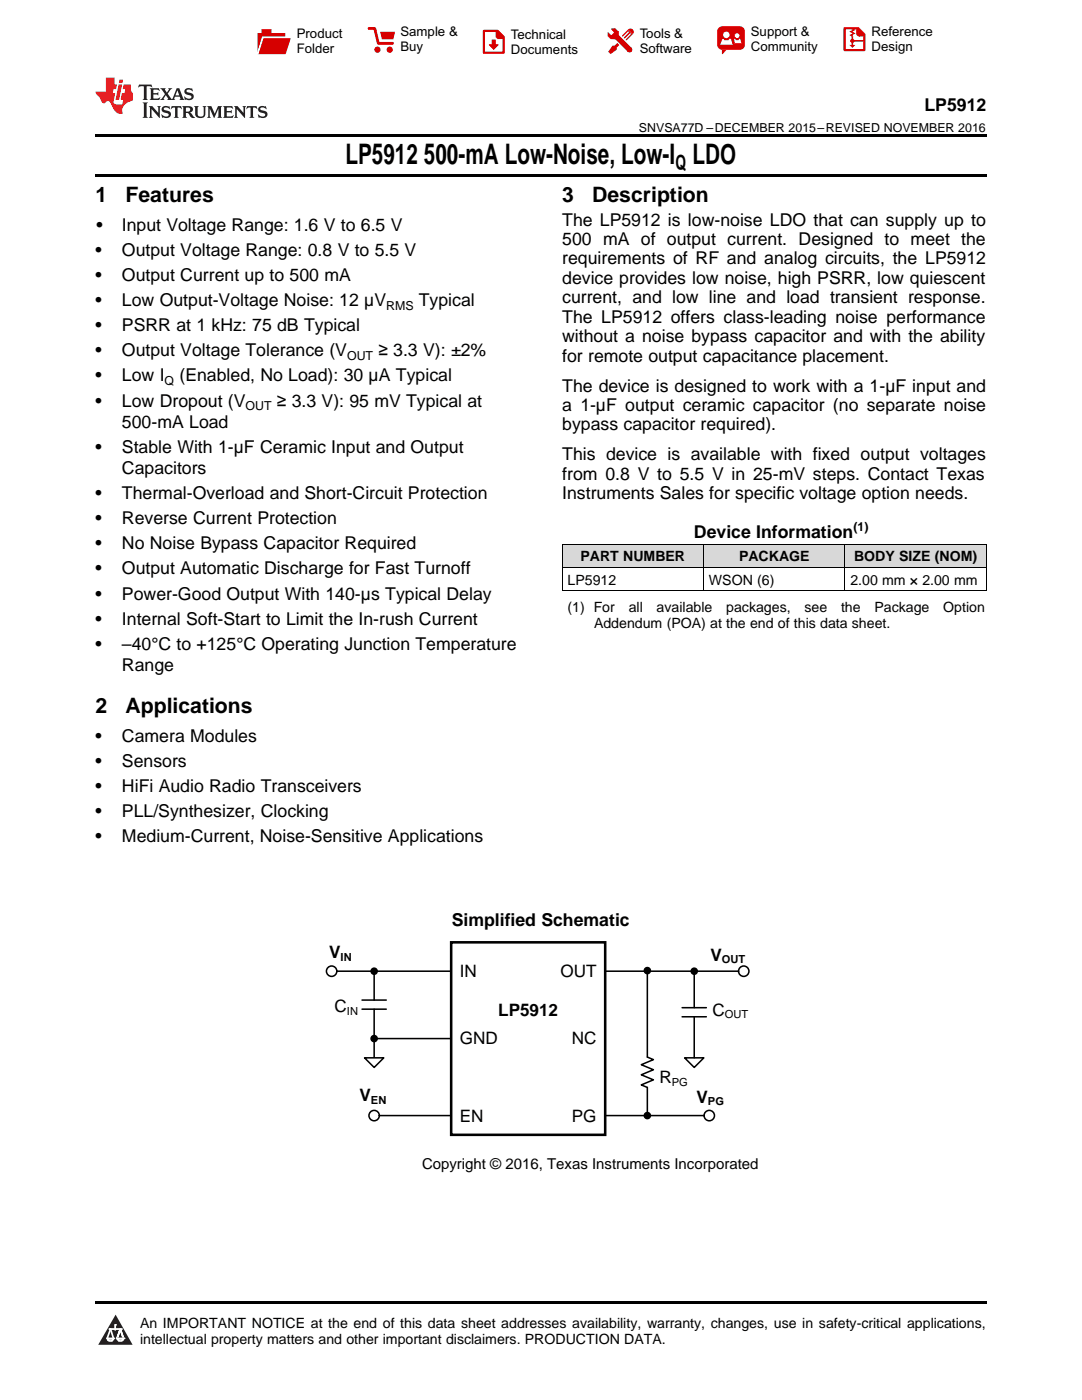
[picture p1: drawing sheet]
<svg xmlns="http://www.w3.org/2000/svg" width="216mm" height="279mm" viewBox="0 0 216 279" stroke-linecap="round" stroke-linejoin="round" font-family="sans-serif">
<defs><g id="words">
<g font-size="5.6">
<text x="68.9" y="32.8">LP5912</text>
<text x="84.6" y="32.8">500-mA Low-Noise, Low-I LDO</text>
</g>
<g font-size="4.2">
<text x="134.8" y="33.9">Q</text>
<text x="19" y="40.4">1</text>
<text x="25" y="40.4">Features</text>
<text x="112.2" y="40.4">3</text>
<text x="118.2" y="40.4">Description</text>
<text x="19" y="142.3">2</text>
<text x="25" y="142.3">Applications</text>
</g>
<g font-size="3.5">
<text x="184.5" y="22.2">LP5912</text>
<text x="19.2" y="46.1">•</text>
<text x="24.3" y="46.1">Input Voltage Range: 1.6 V to 6.5 V</text>
<text x="112.2" y="45">The LP5912 is low-noise LDO that can supply up to</text>
<text x="19" y="51.1">•</text>
<text x="24.3" y="51.1">Output Voltage Range: 0.8 V to 5.5 V</text>
<text x="112.2" y="48.9">500 mA of output current. Designed to meet the</text>
<text x="112.2" y="52.8">requirements of RF and analog circuits, the LP5912</text>
<text x="19" y="56.1">•</text>
<text x="24.3" y="56.1">Output Current up to 500 mA</text>
<text x="112.2" y="56.7">device provides low noise, high PSRR, low quiescent</text>
<text x="19" y="61.1">•</text>
<text x="24.3" y="61.1">Low Output-Voltage Noise: 12 µV</text>
<text x="83.6" y="61.1">Typical</text>
<text x="112.2" y="60.5">current, and low line and load transient response.</text>
<text x="112.2" y="64.4">The LP5912 offers class-leading noise performance</text>
<text x="19" y="66.1">•</text>
<text x="19" y="71.1">•</text>
<text x="24.3" y="66.1">PSRR at 1 kHz: 75 dB Typical</text>
<text x="24.3" y="71.1">Output Voltage Tolerance (V</text>
<text x="75.5" y="71.1">≥ 3.3 V): ±2%</text>
<text x="112.2" y="68.3">without a noise bypass capacitor and with the ability</text>
<text x="19" y="76.1">•</text>
<text x="24.3" y="76.1">Low I</text>
<text x="35.8" y="76.1">(Enabled, No Load): 30 µA Typical</text>
<text x="112.2" y="72.2">for remote output capacitance placement.</text>
<text x="19" y="81.1">•</text>
<text x="24.3" y="81.1">Low Dropout (V</text>
<text x="55.2" y="81.1">≥ 3.3 V): 95 mV Typical at</text>
<text x="112.2" y="78.1">The device is designed to work with a 1-µF input and</text>
<text x="112.2" y="82">a 1-µF output ceramic capacitor (no separate noise</text>
<text x="24.3" y="85.4">500-mA Load</text>
<text x="112.2" y="85.9">bypass capacitor required).</text>
<text x="19" y="90.4">•</text>
<text x="24.3" y="90.4">Stable With 1-µF Ceramic Input and Output</text>
<text x="24.3" y="94.6">Capacitors</text>
<text x="112.2" y="91.9">This device is available with fixed output voltages</text>
<text x="112.2" y="95.7">from 0.8 V to 5.5 V in 25-mV steps. Contact Texas</text>
<text x="19" y="99.6">•</text>
<text x="24.3" y="99.6">Thermal-Overload and Short-Circuit Protection</text>
<text x="112.2" y="99.6">Instruments Sales for specific voltage option needs.</text>
<text x="19" y="104.6">•</text>
<text x="24.3" y="104.6">Reverse Current Protection</text>
<text x="138.5" y="107.4">Device Information</text>
<text x="19" y="109.6">•</text>
<text x="24.3" y="109.6">No Noise Bypass Capacitor Required</text>
<text x="19" y="114.7">•</text>
<text x="19" y="119.7">•</text>
<text x="24.3" y="114.7">Output Automatic Discharge for Fast Turnoff</text>
<text x="24.3" y="119.7">Power-Good Output With 140-µs Typical Delay</text>
<text x="19" y="124.7">•</text>
<text x="24.3" y="124.7">Internal Soft-Start to Limit the In-rush Current</text>
<text x="19" y="129.7">•</text>
<text x="24.3" y="129.7">–40°C to +125°C Operating Junction Temperature</text>
<text x="24.3" y="133.9">Range</text>
<text x="19" y="148.1">•</text>
<text x="24.3" y="148.1">Camera Modules</text>
<text x="19" y="153.1">•</text>
<text x="24.3" y="153.1">Sensors</text>
<text x="19" y="158.1">•</text>
<text x="24.3" y="158.1">HiFi Audio Radio Transceivers</text>
<text x="19" y="163.1">•</text>
<text x="24.3" y="163.1">PLL/Synthesizer, Clocking</text>
<text x="19" y="168.1">•</text>
<text x="24.3" y="168.1">Medium-Current, Noise-Sensitive Applications</text>
<text x="90.1" y="184.8">Simplified Schematic</text>
</g>
<g font-size="3.4">
<text x="65.7" y="191.2">V</text>
<text x="141.8" y="191.8">V</text>
<text x="91.7" y="195.1">IN</text>
<text x="111.8" y="195.1">OUT</text>
<text x="66.8" y="202.1">C</text>
<text x="99.4" y="202.7">LP5912</text>
<text x="142.2" y="202.7">C</text>
<text x="91.7" y="208.3">GND</text>
<text x="114.1" y="208.3">NC</text>
<text x="71.7" y="219.8">V</text>
<text x="131.6" y="216.2">R</text>
<text x="139" y="220.1">V</text>
<text x="91.7" y="223.9">EN</text>
<text x="114.1" y="223.9">PG</text>
</g>
<text font-size="3" x="84.2" y="233.3">Copyright © 2016, Texas Instruments Incorporated</text>
<g font-size="2.8">
<text x="115.8" y="112">PART NUMBER</text>
<text x="147.5" y="112">PACKAGE</text>
<text x="170.4" y="112">BODY SIZE (NOM)</text>
<text x="113.2" y="116.7">LP5912</text>
<text x="141.5" y="116.7">WSON (6)</text>
<text x="169.7" y="116.7">2.00 mm × 2.00 mm</text>
<text x="113.2" y="122.2">(1) For</text>
<text x="118.5" y="125.3">Addendum (POA) at the end of this data sheet.</text>
<text x="125.4" y="122.2">all</text>
<text x="131" y="122.2">available</text>
<text x="144.9" y="122.2">packages,</text>
<text x="160.5" y="122.2">see</text>
<text x="167.8" y="122.2">the</text>
<text x="174.5" y="122.2">Package</text>
<text x="188.2" y="122.2">Option</text>
<text x="27.9" y="265">An IMPORTANT NOTICE at the end of this data sheet addresses availability, warranty, changes, use in safety-critical applications,</text>
<text x="27.9" y="268.2">intellectual property matters and other important disclaimers. PRODUCTION DATA.</text>
</g>
<g font-size="2.6">
<text x="59.2" y="7.6">Product</text>
<text x="59.2" y="10.6">Folder</text>
<text x="79.9" y="7.3">Sample &amp;</text>
<text x="79.9" y="10.2">Buy</text>
<text x="102" y="7.8">Technical</text>
<text x="102" y="10.8">Documents</text>
<text x="127.6" y="7.6">Tools &amp;</text>
<text x="127.6" y="10.6">Software</text>
<text x="149.8" y="7.2">Support &amp;</text>
<text x="149.8" y="10.2">Community</text>
<text x="173.9" y="7.3">Reference</text>
<text x="173.9" y="10.2">Design</text>
</g>
<g font-size="2.5">
<text x="127.5" y="26.3">SNVSA77D –DECEMBER 2015–REVISED NOVEMBER 2016</text>
<text x="77" y="61.8">RMS</text>
<text x="69.3" y="71.8">OUT</text>
<text x="32.8" y="76.8">Q</text>
<text x="49" y="81.8">OUT</text>
<text x="170.3" y="105.9">(1)</text>
</g>
<g font-size="2.2">
<text x="68" y="191.7">IN</text>
<text x="144" y="192.2">OUT</text>
<text x="69.2" y="202.5">IN</text>
<text x="144.6" y="203.2">OUT</text>
<text x="74" y="220.3">EN</text>
<text x="134.1" y="216.7">PG</text>
<text x="141.3" y="220.6">PG</text>
</g>
</g></defs>
<g fill="#d8d8d8">
<path d="M112.2 108.6h28.2v4.7h-28.2z"/>
<path d="M140.4 108.6h28.2v4.7h-28.2z"/>
<path d="M168.6 108.6h28.2v4.7h-28.2z"/>
</g>
<path d="M23.1 262.4l3.4 6h-6.9z" fill="#231f20"/>
<path d="M21.4 267.1h1.2l-.3 .5h-.3a.55 .55 0 0 1-.6-.5z" fill-rule="evenodd" fill="#fff"/>
<path d="M21.4 267.1h1.2l-.3 .5h-.3a.55 .55 0 0 1-.6-.5z" fill="none" stroke="#231f20" stroke-width=".34"/>
<path d="M21.4 267.1l1.2 .1-.3 .4h-.5z" fill="none" stroke="#fff" stroke-width=".34"/>
<path d="M23 265.3h.1" fill="none" stroke="#fff" stroke-width=".34"/>
<path d="M23 264.4v.9z" fill="#fff"/>
<path d="M23 264.4v.9z" fill="none" stroke="#fff" stroke-width=".34"/>
<circle cx="23" cy="264.4" r=".17" fill="#fff"/>
<path d="M21.9 265.2h.1" fill="none" stroke="#fff" stroke-width=".34"/>
<path d="M21.9 265.2h2.3z" fill="#fff"/>
<path d="M21.9 265.2h2.3z" fill="none" stroke="#fff" stroke-width=".34"/>
<circle cx="24.2" cy="265.2" r=".17" fill="#fff"/>
<path d="M23.3 267.1h.1" fill="none" stroke="#fff" stroke-width=".34"/>
<path d="M24 265.2l-.7 1.9z" fill="#fff"/>
<path d="M24 265.2l-.7 1.9z" fill="none" stroke="#fff" stroke-width=".34"/>
<path d="M24 265.2l.7 1.9z" fill="#fff"/>
<path d="M24 265.2l.7 1.9z" fill="none" stroke="#fff" stroke-width=".34"/>
<path d="M24.6 267.1h.1" fill="none" stroke="#fff" stroke-width=".34"/>
<circle cx="21.4" cy="267.1" r=".17" fill="#fff"/>
<path d="M22.1 265.2l-.7 1.9z" fill="#fff"/>
<path d="M22.1 265.2l-.7 1.9z" fill="none" stroke="#fff" stroke-width=".34"/>
<path d="M22.1 265.2l.5 1.9z" fill="#fff"/>
<path d="M22.1 265.2l.5 1.9z" fill="none" stroke="#fff" stroke-width=".34"/>
<circle cx="22.6" cy="267.1" r=".17" fill="#fff"/>
<path d="M23.4 267.1h1.3a.65 .65 0 0 1-.7 .5 .65 .65 0 0 1-.6-.5z" fill-rule="evenodd" fill="#fff"/>
<path d="M23.4 267.1h1.3a.65 .65 0 0 1-.7 .5 .65 .65 0 0 1-.6-.5z" fill="none" stroke="#231f20" stroke-width=".34"/>
<path d="M23.4 267.1h1.3l-.4 .5h-.6z" fill="none" stroke="#fff" stroke-width=".34"/>
<path d="M23.3 267.1h.1" fill="none" stroke="#fff" stroke-width=".34"/>
<circle cx="24.7" cy="267.1" r=".17" fill="#fff"/>
<path d="M19 259.7h177.8v.5h-177.8z" fill="#000"/>
<path d="M90 188.1h30.8v38.4h-30.8z" fill="none" stroke="#000" stroke-width=".51"/>
<g fill="none" stroke="#000" stroke-width=".31">
<path d="M67.2 193.8h22.8M72.2 199.6h4.9M74.7 193.8v5.8M72.2 201.4h4.9M74.7 201.4v9.7"/>
<circle cx="66.2" cy="193.8" r="1.04"/>
</g>
<path d="M72.7 211.1h3.9l-1.9 1.9z" fill="#fff"/>
<g fill="none" stroke="#000" stroke-width=".31">
<path d="M120.8 193.8h26.6M138.5 193.8v7.3M72.7 211.1h3.9l-1.9 1.9zM74.7 207.3h15.3M136.1 201.1h4.8M136.1 202.9h4.8"/>
<circle cx="74.7" cy="193.8" r=".61"/>
<circle cx="148.4" cy="193.8" r="1.04"/>
<circle cx="74.7" cy="207.3" r=".61"/>
</g>
<g fill="#000">
<circle cx="74.7" cy="193.8" r=".61"/>
<circle cx="74.7" cy="207.3" r=".61"/>
</g>
<path d="M136.6 211.1h3.8l-1.9 1.9z" fill="#fff"/>
<g fill="none" stroke="#000" stroke-width=".31">
<path d="M129.2 193.7v17.3l1.2 .5-2.4 1 2.4 1-2.4 1 2.4 1-2.4 1 1.2 .5v5.6M136.6 211.1h3.8l-1.9 1.9zM138.5 202.9v8.2M75.7 222.6h14.3M120.8 222.6h19.7"/>
<circle cx="129.2" cy="193.7" r=".6"/>
<circle cx="138.5" cy="193.8" r=".61"/>
<circle cx="74.7" cy="222.6" r="1.04"/>
<circle cx="129.2" cy="222.6" r=".6"/>
<circle cx="141.5" cy="222.6" r="1.04"/>
</g>
<g fill="#000">
<circle cx="129.2" cy="193.7" r=".6"/>
<circle cx="138.5" cy="193.8" r=".61"/>
<circle cx="129.2" cy="222.6" r=".6"/>
</g>
<path d="M112.2 117.9h84.6M112.2 113.2h84.6M112.2 108.6h84.6M112.2 108.6v9.3M140.4 108.6v9.3M168.6 108.6v9.3M196.8 108.6v9.3" fill="none" stroke="#000" stroke-width=".2"/>
<path d="M19 34.8h177.8v.5h-177.8zM19 26.8h177.8v.6h-177.8z" fill="#000"/>
<path d="M27.7 16.9l-.1 .6 .6-.3h.5v.2v2.2l-.2 .4h1l-.2-.4v-2.2v-.2h.5l.6 .3-.2-.6zM29.9 17.6l.2 .4v1.6l-.2 .4h1.9l.1-.6a1.09 1.09 0 0 1-1.3 .1v-.6h.6l.4 .2v-.7l-.2 .2h-.8v-.6l.2-.1a1.01 1.01 0 0 1 1 .3l-.1-.6zM32 17.6l.9 1.2-1 1.2h.9l-.2-.3 .5-.7 .5 .7-.3 .3h1.7l-.2-.3 .1-.4h1l.1 .4-.2 .3h1l-.3-.4-.7-2h-.5l-1 2.2-.8-1.1 .9-1.1h-.9l.2 .2-.4 .7-.4-.7 .2-.2zM35.4 18l.4 1h-.8zM37 17.7a.66 .66 0 0 0-.2 .8 .66 .66 0 0 0 .6 .4l.7 .2 .1 .2a.8 .8 0 0 1-.7 .4 .8 .8 0 0 1-.7-.5l.1 .8 .2-.2a.94 .94 0 0 0 1.1 .1 .94 .94 0 0 0 .4-.9 1.48 1.48 0 0 0-1.3-.6v-.4a1.1 1.1 0 0 1 1.2 .2l-.2-.6-.2 .1-.5-.1zM28.5 20.4l.2 .4v2.3l-.2 .4h1l-.2-.4v-2.3l.2-.4zM29.7 21.2l.2 .4v1.5l-.2 .4h.8l-.3-.4 .1-1.3 1.6 1.8v-2l.2-.4h-.7l.2 .2v1.1l-1.2-1.3zM32.5 21.3a.66 .66 0 0 0-.2 .8 .66 .66 0 0 0 .6 .4l.6 .2 .2 .2a.8 .8 0 0 1-.8 .4 .8 .8 0 0 1-.7-.5l.2 .7 .2-.1a.94 .94 0 0 0 1 .1 .94 .94 0 0 0 .5-1 1.47 1.47 0 0 0-1.3-.6l-.1-.3a1.1 1.1 0 0 1 1.3 .2l-.2-.6-.2 .1-.5-.2zM34.3 21.2l-.2 .6a.64 .64 0 0 1 .8-.3v1.6l-.2 .4h1l-.3-.4 .1-1.6a.66 .66 0 0 1 .8 .3l-.2-.6zM36.3 21.2l.3 .4v1.5l-.3 .4h1l-.2-.2v-.7h.5l.1 .1a.8 .8 0 0 0 1.2 .7l-1-1a.62 .62 0 0 0 .6-.5 .62 .62 0 0 0-.6-.7zM37.1 21.5h.1a.48 .48 0 0 1 .6 0 .48 .48 0 0 1 .1 .6l-.2 .1-.6 .1zM38.7 21.2l.2 .2a2.29 2.29 0 0 0 .4 2 1.05 1.05 0 0 0 1.7-.7v-1.3l.2-.2h-.8l.2 .4v1.1a.61 .61 0 0 1-.6 .6 .61 .61 0 0 1-.6-.6v-1.1l.3-.4zM41.3 21.2l.3 .4v1.5l-.3 .4h.8l-.2-.4v-1.4l.8 1.9 .9-1.9v1.4l-.2 .4h.9l-.2-.4v-1.5l.2-.4h-.8l-.7 1.5-.6-1.5zM44.5 21.2l.2 .4v1.5l-.2 .4h1.9l.2-.6a1.1 1.1 0 0 1-1.4 .2v-.7h.6l.4 .2v-.6l-.2 .1-.8 .1v-.6l.2-.1a1.02 1.02 0 0 1 1.1 .2l-.2-.5zM46.7 21.2l.2 .4v1.5l-.2 .4h.8l-.3-.4 .1-1.3 1.6 1.8v-2l.2-.4h-.7l.2 .2v1.1l-1.2-1.3zM49.3 21.2l-.1 .6a.64 .64 0 0 1 .8-.3v1.6l-.3 .4h1l-.2-.4v-1.6a.66 .66 0 0 1 .8 .3l-.1-.6zM51.7 21.3a.66 .66 0 0 0-.2 .7 .66 .66 0 0 0 .7 .5l.6 .2 .1 .2a.8 .8 0 0 1-.7 .4 .8 .8 0 0 1-.7-.5l.1 .7 .2-.1a.94 .94 0 0 0 1.1 .1 .94 .94 0 0 0 .4-1 1.48 1.48 0 0 0-1.2-.6l-.1-.3a1.1 1.1 0 0 1 1.2 .2l-.2-.6-.1 .1-.6-.2z" fill="#231f20"/>
<path d="M21.1 15.5v2.8h-2v.4l.9 .9a.96 .96 0 0 0 1 1 .59 .59 0 0 1 .5-.4 .59 .59 0 0 1 .5 .3l.4 .8a1.61 1.61 0 0 0 2.1 1.3 1.63 1.63 0 0 1 1.1-2.2l.9-.3v-1.5a1.6 1.6 0 0 1-.4-1.7h-1.4l-.2 .9h.5l-.2 .8h-.5l-.2 1v.3h.5l-.2 .9h-.7a.74 .74 0 0 1-1-.6l.3-1.6h-.5l.2-.8h.5l.1-.9h-.4v-1.4zM23.7 16.9l-.7 3h.8l.6-3zM23.8 15.9l-.1 .7h.7l.2-.7z" fill="#ee1d23"/>
<g fill="#d60000">
<path d="M52.2 5.8h2v.8h2.7v4.2h-5.5v-4.2h.8z" fill-rule="evenodd"/>
<path d="M52.5 7.5h5.6l-1.1 3.3h-5.6z" fill-rule="evenodd"/>
</g>
<path d="M52.4 7.4h5.7v.1h-5.6l-1.1 3.3z" fill-rule="evenodd" fill="#fff"/>
<path d="M52.4 7.4h5.7v.1h-5.6l-1.1 3.3z" fill="none" stroke="#fff" stroke-width=".2"/>
<path d="M73.6 5.7h1.2l.7 2.9h2.8" fill="none" stroke="#d60000" stroke-width=".55"/>
<g fill="#d60000">
<path d="M75.9 6.3h2.9l-.3 1.6h-2.3z" fill-rule="evenodd"/>
<circle cx="75.3" cy="9.9" r=".62"/>
<circle cx="77.8" cy="9.9" r=".62"/>
</g>
<path d="M96.6 6.2h2.7l1.2 1.2v3.1h-3.9z" fill="none" stroke="#d60000" stroke-width=".44"/>
<g fill="#d60000">
<path d="M98.1 7.9h.8v1h.6l-1 1.1-.9-1v-.1h.5z" fill-rule="evenodd"/>
<path d="M98.9 6.2h.4l1.2 1.2v.4h-1.2l-.4-.4z" fill-rule="evenodd"/>
<path d="M122 5.7h.8l.6 .6 .1 .7 2.5 2.5-.7 .8-2.4-2.3-1.1-.2-.6-.6v-.8l.8 .6 .4-.4v-.2l-.4-.5z" fill-rule="evenodd"/>
<path d="M122.2 9.1h.5l.5-.5 .4 .4-.5 .5-.1 .4-1.2 .9-.4-.5z" fill-rule="evenodd"/>
<path d="M125.3 5.9a.67 .67 0 0 1 1 0 .67 .67 0 0 1 0 .9z" fill-rule="evenodd"/>
<path d="M125.3 5.9l1 .9-1.2 1.2h-.2v-.2l.9-.9 .1-.2h-.2l-1 1h-.2v-.2l1-1v-.2h-.2l-1 1h-.2v-.2z" fill-rule="evenodd"/>
<circle cx="125.6" cy="9.9" r=".54"/>
</g>
<path d="M123.4 6.3l-.1 .7" fill="none" stroke="#d60000" stroke-width=".2"/>
<g fill="#d60000">
<path d="M143.4 5.5l.7-.2h3.6a.95 .95 0 0 1 .9 .9v2.8a.95 .95 0 0 1-.9 .9h-3.6a.95 .95 0 0 1-1-.9v-2.8z" fill-rule="evenodd"/>
<path d="M144 9.9h1l-.8 .9h-.2z" fill-rule="evenodd"/>
</g>
<g fill="#fff">
<path d="M146.6 8.6h1.3z"/>
<path d="M144.1 7.8h.3l.1 .2h.8l.2-.2h.3l.4 1.1h-2.5z" fill-rule="evenodd"/>
<path d="M146.5 7.8h.2l.2 .2h.5l.1-.2h.2l.2 .8h-1.3z" fill-rule="evenodd"/>
<circle cx="144.9" cy="6.9" r=".65"/>
<circle cx="147.1" cy="7.1" r=".48"/>
</g>
<path d="M168.5 5.6h2.7l1.3 1.3v3.1h-4z" fill="none" stroke="#d60000" stroke-width=".44"/>
<path d="M170.1 7.3v1.8M170.1 8.1h2.3" fill="none" stroke="#d60000" stroke-width=".3"/>
<g fill="#d60000">
<path d="M170.9 5.6h.3l1.3 1.3v.4h-1.1l-.5-.6z" fill-rule="evenodd"/>
<circle cx="170.1" cy="8.1" r=".42"/>
<circle cx="171.4" cy="6.7" r=".55"/>
</g>
<g fill="#d60000">
<path d="M169.5 9h1.2l-.6 .5z"/>
<path d="M169.8 5.8h.6l.3 .2-.6 .3 .6 .4-.7 .3 .2 .3h-.2l-.5-.3 .6-.3-.6-.4 .6-.3z"/>
</g>
<use href="#words"/>
</svg>
